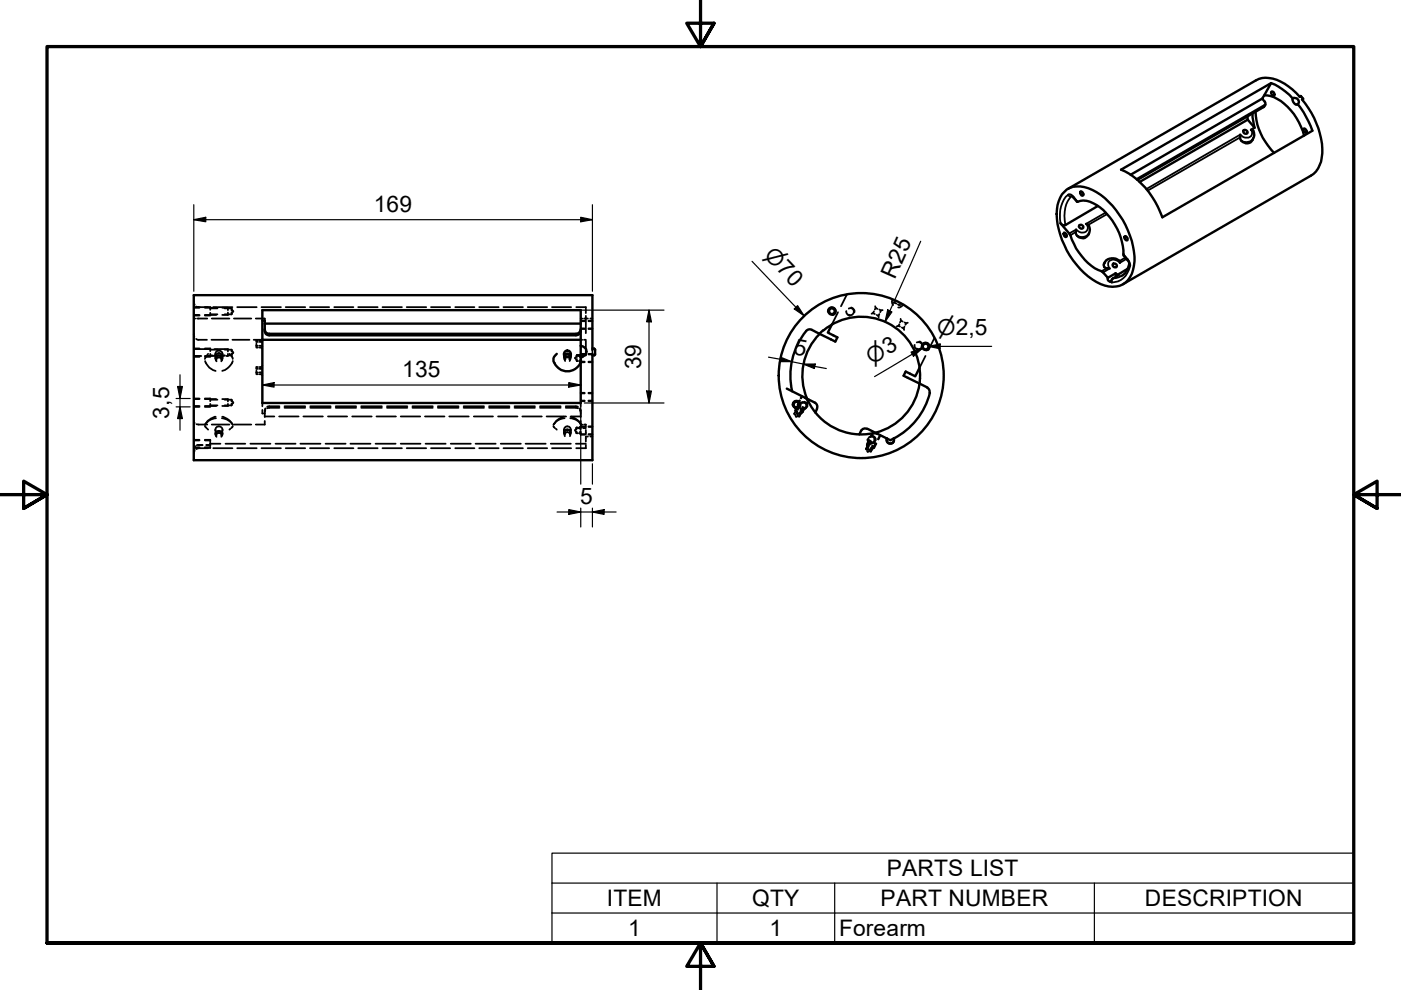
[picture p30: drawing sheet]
<svg xmlns="http://www.w3.org/2000/svg" width="297mm" height="210mm" viewBox="0 0 297 210" stroke-linecap="round" stroke-linejoin="round" font-family="sans-serif">
<defs><g id="words">
<g font-size="4.8">
<text x="79.2" y="44.9">169</text>
<text x="189.7" y="59.4" transform="rotate(-66 189.7 59.4)">R25</text>
<text x="168.1" y="75" transform="rotate(11 168.1 75)">5</text>
<text x="85.3" y="79.9">135</text>
<text x="136" y="78.3" transform="rotate(-90 136 78.3)">39</text>
<text x="35.9" y="88.7" transform="rotate(-90 35.9 88.7)">3,5</text>
<text x="123" y="106.9">5</text>
<text x="188" y="185.8">PARTS LIST</text>
<text x="128.7" y="192.2">ITEM</text>
<text x="159.4" y="192.2">QTY</text>
<text x="186.7" y="192.2">PART NUMBER</text>
<text x="242.8" y="192.2">DESCRIPTION</text>
<text x="133.2" y="198.5">1</text>
<text x="163.1" y="198.5">1</text>
<text x="177.9" y="198.5">Forearm</text>
</g>
<g font-size="4.6">
<text x="161.8" y="54.3" transform="rotate(46 161.8 54.3)">⌀70</text>
<text x="198.7" y="71">⌀2,5</text>
<text x="184.8" y="77.3" transform="rotate(-31 184.8 77.3)">⌀3</text>
</g>
</g></defs>
<!-- layer: Visible (ISO) -->
<g fill="none" stroke="#000" stroke-width=".51">
<path d="M269.5 17.6l-1.9 3.3 .6 .7a.52 .52 0 0 1-.1 .7l-27.1 15.7M269.5 17.6l-31.8 18.4a16.7 16.7 0 0 1 8.7 10.1l31.9-18.4-1.9-3.9-1.3-1.7M269.5 17.6l.8 .3 1.5 1 1.6 1.2 .7 .8M269.5 19.5l.2-.1 .4 .2 .1 .6h-.5zM263.7 27.6a.52 .52 0 0 1 .6 .1 .52 .52 0 0 1 .1 .6l-.1 .1a.49 .49 0 0 1-.6-.2 .49 .49 0 0 1 0-.6zM264.5 24.7v.7l-22.9 13.2M264.5 25.4l1.5 1.7-.8 .4h.2a1.51 1.51 0 0 1 .2 2.2 1.43 1.43 0 0 1-1.8 .6 1.43 1.43 0 0 1-.8-1.8M265.6 24v.8l.4 2.3M266.2 23.7a13.4 13.4 0 0 0 3.9 8.7M267.6 20.9l-27.9 16.2M268 20.2a7.7 7.7 0 0 1 5.7 3.2l1.7 2.5 .8 1.9 .3 .9M268.3 22.2l-.4 .5-26.7 15.4"/>
<path d="M274.1 20.9a.82 .82 0 0 1 1.1 .2 .82 .82 0 0 1-.2 1.1l-.4-.1-.4-.5zM275.6 20.5a9.7 9.7 0 0 0-8-4l-1.3 .6-39.9 22.9M275.7 20.4l-.2 .1M275.7 20.4h.2M275.8 20.4l.5 .5M276 21.1a16.6 16.6 0 0 1 4.2 12.3 5 5 0 0 1-2.3 3.8l-39.8 23M276.2 21.2h.1M276.3 20.9l-.1 .3M276.4 27.3h.3l.3 .4 .1 .2-.2 .3-.5-.4zM225.6 49.3l.5 .4v.5l-.2 .1-.3-.3-.1-.4zM225.7 40.7a4.4 4.4 0 0 1 5.1-.8 17 17 0 0 1 9.2 11.2 9.7 9.7 0 0 1-.4 7.7 4.3 4.3 0 0 1-5.3 1.8 16.4 16.4 0 0 1-9.5-10.8 10.1 10.1 0 0 1 .4-8.6zM227.2 41.6l1.1 1.2a4.2 4.2 0 0 1 4.2 .7 13.2 13.2 0 0 1 5.8 10.7l1.1 1.5a3.5 3.5 0 0 1-1.7 2.8"/>
<path d="M229 40.7l.2-.2 .3 .2a.41 .41 0 0 1 .2 .4 .41 .41 0 0 1-.2 .4l-.5-.4zM230.3 47.5a1.3 1.3 0 0 1 .6 2 1.43 1.43 0 0 1-1.8 .9 1.43 1.43 0 0 1-.9-1.7M232.8 43.7l-7.1 4a.74 .74 0 0 1-.8-.4l1.8 2.2a18.3 18.3 0 0 0 4 6.3 8.4 8.4 0 0 0 3 1.8l1.2 1.3M236.5 57.9l.2 .7M236.5 57.9l-1.6 1M236.9 58.3h.3l-1.4 .9-.3 .5h-.3a.58 .58 0 0 1-.3-.8M237.4 55.7v-.2a1.98 1.98 0 0 0-3.4 .7l.3 .5 1 .2M238.4 50.1h.3l.3 .3v.6l-.5-.3zM239.1 57l-2.2 1.3-.4-.4M55.6 68h.5v1.8M55.6 72h67.5M55.6 65.8h67.5v19.6h-67.5z"/>
<path d="M56.1 69.8a1.01 1.01 0 0 0 1 1.3h65a.98 .98 0 0 0 1-1M56.1 69.8a.88 .88 0 0 0 1 1h65a.98 .98 0 0 0 1-1M56.1 68.6h67M118 75a1.6 1.6 0 0 0 0 2.6 3.1 3.1 0 0 0 5.1-.7M119.6 75.3a.76 .76 0 0 1 1.4 0M119.7 75.5a.65 .65 0 0 1 .6-.4 .65 .65 0 0 1 .6 .4M120 75.7h.6M123.1 75.3h-.5l.5 .4M123.1 73.3a1.21 1.21 0 0 1 1.2 1.2 1.21 1.21 0 0 1-1.2 1.2M125.6 75.3h.4M125.6 74.1v-11.5h-84.5v35h84.5v-22.6M125.6 73.9h.4"/>
<path d="M126 73.9l.2 .3v.9l-.2 .2M172.1 69.9a.96 .96 0 0 0-1.2 .3 15 15 0 0 0-2.9 12.8M172.1 69.9l1.6 .9M173.8 70.8a12.5 12.5 0 0 0-2.7 13.7M174.6 70l-.9 .8M174.6 70.1a12.5 12.5 0 0 1 14-1.4 12.5 12.5 0 0 1 6.3 12.6M176.4 68.7l-.9 1.8 2 1-.4 .9-3.4-1.6M194.9 78l-.8 1.8-2.1-1-.4 .9 3.3 1.6M166.8 82.4l6 3M170.7 84.3l.5 .5M171.2 84.8a12.5 12.5 0 0 0 14.1 7M172.7 85.4a.98 .98 0 0 1 .5 1.3"/>
<path d="M173.2 86.7l-.4 .8M182.6 91.3l-.4 .8M183.9 90.9a.98 .98 0 0 0-1.4 .5M183.9 90.9l4.8 2.4M185.2 91.9l.7 .1M188.1 93a.73 .73 0 0 0 .2 .8 .73 .73 0 0 0 .8 .1M189.4 93l.1 .4-.3 .6M194.9 81.3l1.7 .8M195 81.3a12.5 12.5 0 0 1-9.4 10.4M196.6 82.2a.98 .98 0 0 1 .5 1.1M197.2 83.3a15 15 0 0 1-8.5 10"/>
<circle cx="229.2" cy="48" r=".45"/>
<circle cx="236.3" cy="56.2" r=".45"/>
<circle cx="120.3" cy="75.1" r=".74"/>
<circle cx="176.4" cy="66" r=".6"/>
<circle cx="176.4" cy="66" r=".73"/>
<circle cx="182.6" cy="79.6" r="17.5"/>
<circle cx="196.2" cy="73.5" r=".73"/>
<circle cx="196.2" cy="73.5" r=".6"/>
<circle cx="168.9" cy="85.8" r=".6"/>
<circle cx="168.9" cy="85.8" r=".73"/>
</g>
<!-- layer: Visible Narrow (ISO) -->
<g fill="none" stroke="#000" stroke-width=".38">
<path d="M263 29.1l-19.7 11.3M265.2 27.5a1.07 1.07 0 0 1 .1 1.4 1.07 1.07 0 0 1-1.3 .3l-1-.7-20 11.6M265.7 29.4a1.89 1.89 0 0 1-2.5 .5M268.1 22.3l-.2 .4M275.6 20.5l.2-.1 .4 .5-.2 .2M275.7 20.4h.1M276.3 20.9v.2M224.9 47.3a6.4 6.4 0 0 1 1.5-6 .53 .53 0 0 0 .8 .3 6.6 6.6 0 0 0-1.3 6.1M226.4 41.3a.7 .7 0 0 1 1.1 .5M227.6 41.7l.9 1.1M228.1 49.2l-1.2 .7M230.9 49.5a1.89 1.89 0 0 1-2.5 .5"/>
<path d="M234.3 55.6l-.2 .6v.4M234.4 45.1l-4.1 2.4a1.11 1.11 0 0 1 .1 1.5 1.11 1.11 0 0 1-1.5 .2l-.7-.5-1.5 .8M234.7 56.9l-1.1 .6M234.8 45.4l-4 2.3M235.4 59.7l.3 .2M238.2 53.9l.9 1.1M238.6 54.6l-1.2 .7M238.8 54.9l-1.4 .8a1.61 1.61 0 0 0-2.4-.2 1.44 1.44 0 0 0 .3 1.4l-1.4 .9M239.1 55v.2M239.1 55l.5 .9v.6l-.2-.5M239.6 56.5a4.1 4.1 0 0 1-3.9 3.4v-.5l.3-.4h.6l1.1-.5M175.5 66.1a.86 .86 0 0 1 .7-1 .86 .86 0 0 1 1 .7 .86 .86 0 0 1-.7 1"/>
<path d="M195.4 73.6a.86 .86 0 0 1 .7-1 .86 .86 0 0 1 1 .7 .86 .86 0 0 1-.7 1M168 85.9a.86 .86 0 0 1 .7-1 .86 .86 0 0 1 1 .7 .86 .86 0 0 1-.7 1M169.6 85.9a.73 .73 0 0 0-.6-.8 .73 .73 0 0 0-.8 .6 .73 .73 0 0 0 .6 .8M188 92.9a.86 .86 0 0 0 .2 1.1 .86 .86 0 0 0 1.1-.1M189.5 92.9v.8l-.2 .3"/>
</g>
<!-- layer: Hidden (ISO) -->
<g fill="none" stroke="#000" stroke-width=".38">
<path d="M41.1 70.8l.1 .6M41.1 64.1l.2 .5M41.1 66.8h1.2M41.1 65.2h1.2M41.1 75.5h1.6M41.1 74h3.5M41.1 65.1h3.5v.6M41.1 73.9h1.2M41.1 75.7h1.2M41.1 66.9h1.2M41.4 67.5l-.3 .1M41.6 71.9l.3 .1h2"/>
<path d="M41.6 65l.5 .1M41.8 67.5h2.1M43.4 66.8h2.4M43.4 65.2h2.4M43.4 75.5h2.3M43.4 73.9h1.2v.6M43.5 76.6a3.4 3.4 0 0 0 2.2 2M43.8 75.5l-.4 .6M44.1 75l-.2 .2M44.6 75v.7h-1.2M44.6 66.3v.6h-1.2M44.6 66.6h1.5"/>
<path d="M44.6 65.4h1.5M44.6 75.3h.4M44.6 74.1h1.5M44.8 72h3.6M44.9 67.5h3.7M45.2 65.1h4.1M45.4 75.3h.4M45.5 74h2.8v.5M45.7 75v.3M45.7 75.7v.3M45.8 75.4a.73 .73 0 0 1 .6-1.1 .73 .73 0 0 1 .7 1.1M45.8 76.2v.2a.73 .73 0 0 1 .6-1.1 .73 .73 0 0 1 .7 1.1v-.2"/>
<path d="M45.8 76v.1M45.9 76.6a.57 .57 0 0 1 .5-.8 .57 .57 0 0 1 .5 .8M45.9 76.3l-.1-.2a.66 .66 0 0 1 .4-.6 .66 .66 0 0 1 .8 .2l-.1 .6M45.9 75.3h-.1a.65 .65 0 0 1 .6-.5 .65 .65 0 0 1 .7 .5h-.2M47 75.3h.7M47.1 76v.1M47.1 65.2h1.2v.6M47.1 75.5h.4M47.2 75v.3M47.2 75.7v.3M47.6 66.6h1.5M47.6 65.4h1.5"/>
<path d="M47.6 74.1h1.5M48.3 66.3v.5h-1.2M48.3 75v.5h-.4M48.4 75.3h.7M48.6 75l.2 .2M49 75.5l.3 .6M49.1 65.4v.4M49.1 66.2v.4M49.1 74.1v.4M49.1 75v.3M49.1 65.4l.1 .2M49.1 74.1l.1 .2"/>
<path d="M49.2 66.5l-.1 .1M49.2 75.2l-.1 .1M49.3 72h3.6M49.3 76.6a3.4 3.4 0 0 1-2.2 2M49.3 65.8l.2 .2-.2 .2M49.3 74.5l.2 .3-.2 .2M49.6 67.5h3.7M50.3 65.1h4.1M53.8 72h1.8M54.2 67.5h1.9v.2M54.4 73.6v.1h.3M54.4 79.2v.1h.3"/>
<path d="M54.4 73.3h.3M54.4 79h.3M54.4 72.9v.5M54.4 78.6v.5M54.7 72.1h-.3v.4h.3M54.7 77.8h-.3v.4h.3M55 73.7l.5 .1M55 79.3l.5 .1M55 73.3h.4M55 72.5h.4M55 79h.4M55.4 65.1h4.2"/>
<path d="M55.4 78.1l-.4 .1M55.5 72l-.5 .1M55.5 77.8h-.5M55.6 73.4h.1M55.6 79v.2M55.6 73.9v.1M55.6 79.5v.2M55.6 72.4h.1M55.6 78v.1M55.6 71.8v.1M55.6 77.5v.1M56.1 67.9v.1"/>
<path d="M60.6 65.1h4.1M65.7 65.1h4.1M70.9 65.1h4M75.9 65.1h4.2M81.1 65.1h4.1M86.2 65.1h4.2M91.4 65.1h4M96.5 65.1h4.1M101.6 65.1h4.1M106.7 65.1h4.2M111.9 65.1h4.1M117 65.1h4.1"/>
<path d="M119.6 75v.3M119.6 75.5v.2M119.6 75.3v.7l.2 .2M119.7 75.5v.3l.3 .3M119.7 75.7v.2M119.7 76v.2M120 75.7l-.3 .5 .1 .4M120.6 75.7l.3 .5-.1 .4M120.9 75.5v.3l-.3 .3M120.9 75.7v.2M120.9 76v.2M121 75.3v.7l-.2 .2"/>
<path d="M121 75v.3M121 75.5v.2M122 75.7l-.1 .2 .1 .2M122.2 76.3l.1 .3M122.2 65.1h2v.3M122.3 75.3v.4M122.3 76.1v.5M122.3 75.3l-.1 .2M122.3 75.3h.3M122.3 76.6h.3M122.8 75.3h.3M122.8 76.6h.3"/>
<path d="M123.1 76.2v.5h.9M123.1 75.7l.2 .4M123.1 75.3h.3M123.1 67.5h.3M123.1 72h.3M123.1 69.6h.9M123.1 68.1h.9M123.1 76.8h.9M123.1 75h.9M123.1 69.8h.9M123.1 68h.9M123.3 76.5l-.2 .4"/>
<path d="M123.7 75.5l-.6 .2M123.8 67.5h.9M123.8 72h.4M124 75.2h-.9v.5M124.2 72.2v3.1h-.4M124.2 65.6v.8M124.2 67v3.6M124.3 74.5l-.2 .6M124.8 69.6h.8M124.8 68.1h.8M124.8 76.7h.8M124.8 75.2h.8"/>
<path d="M124.8 76.8h.8M124.8 69.8h.8M124.8 68h.8M125.2 67.5h.4M125.6 74.1h.1M125.6 74.2v.3M125.6 74.8v.2h-.8M177.7 66.2l-1.3 2.5M179.5 65.9a.88 .88 0 0 0 .6 1.1M179.6 62.4l-1.3 2.5M180 65.4a.73 .73 0 0 1 1 .7 .73 .73 0 0 1-1 .6M180.5 65.2a.92 .92 0 0 1 .7 1"/>
<path d="M184.9 66.5h-.1M185.1 66.4l-.1 .1M185.1 66.4l.4 .2M185.3 66l-.2 .4M185.5 64.9l.1 .2M185.6 65.2l.1 .1M185.7 65.3l.4 .2M185.7 65.3l-.2 .3M185.9 66.8l.3 .2M186.2 67v.1M186.3 67.2v.1M186.4 66.6l-.2 .4"/>
<path d="M186.4 65.6l.4 .2M186.8 65.8h.1M186.8 65.8l-.2 .4M187 65.8h.1M189.2 63.5l-.1 .4 .3 .8M189.6 64l.5 .4M189.7 63.8h.3M190.1 69.2h.1M190.4 64.6l.5 .1M190.5 69.1h-.1M190.5 69.1l.3 .2M190.7 68.7l-.2 .4"/>
<path d="M190.9 64.2l.1 .2M190.9 67.6v.1M191 67.9v.1M191 68l-.2 .4M191 68l.4 .2M191.2 69.4l.4 .2M191.5 64.6l-.3 .3-.8 .3M191.6 69.6v.2M191.6 69.9h.1M191.8 69.3l-.2 .3M191.8 68.4l.4 .2M192.2 68.6l-.2 .3"/>
<path d="M192.3 68.5l-.1 .1M192.4 68.4h.1M193.9 73.1a.82 .82 0 0 0 .7 1M194.4 72.6a.75 .75 0 0 1 1.1 .7 .75 .75 0 0 1-1.1 .6M194.9 72.4a.9 .9 0 0 1 .7 1M196.2 75.5l-1.3 2.5M198.1 71.7l-1.3 2.5M41.1 89.3l.2 .4M41.1 86.1h1.2M41.1 84.6h1.2M41.1 93.4h1.2M41.1 95h1.2"/>
<path d="M41.1 93.3h1.2M41.1 84.5h1.2M41.1 86.3h1.2M41.3 95.5l-.2 .5M41.4 94.6l-.3 .2h1.2M41.7 90h2.2M42.1 94.4h.8M42.9 94.3l-1.2 .1M43.4 90.3l.4 .5M43.4 93.3h1.2v.1M43.4 86.1h2.4M43.4 84.6h2.4"/>
<path d="M43.4 93.4h1.2M43.4 84.5h1.2v.6M43.4 94.8h1.2M43.8 94.3h.8M43.8 94.4h.8M43.9 90.9l.2 .2M44.1 95h-2l-.5 .2M44.6 94.3v.1M44.6 85.6v.7h-1.2M44.6 86h1.5M44.6 84.7h1.5M44.6 93.4v.2"/>
<path d="M44.6 93.8v.3M44.6 94.3h.1M44.6 94.4v.2M44.6 94.8v.2h-1.2M44.6 94.1h2.1M44.9 90h3.7M45.2 95h4.1M45.7 91.1v.3M45.7 91.7v.3M45.7 88.4l-1 .3-.7 .6-.5 .7M45.8 91.4a.71 .71 0 0 1 .6-1 .71 .71 0 0 1 .7 1M45.8 88.7a2.74 2.74 0 0 0-2.3 1.4"/>
<path d="M45.8 92.2v.2a.71 .71 0 0 1 .6-1.1 .71 .71 0 0 1 .7 1.1v-.2M45.8 92v.2M45.9 92.6a.57 .57 0 0 1 .5-.8 .57 .57 0 0 1 .5 .8M45.9 92.3a.57 .57 0 0 1 .5-.8 .57 .57 0 0 1 .5 .8M47.1 88.7a3 3 0 0 1 2.2 1.4M47.1 92v.2M47.1 88.4l1.4 .6 .8 1M47.1 84.6h1.2v.5M47.2 91.1v.3M47.2 91.7v.3M47.6 86h1.5M47.6 84.7h1.5"/>
<path d="M47.8 94.1h4.2M48.3 85.6v.5h-1.2M48.8 90.9l-.2 .2M49.1 84.7v.4M49.1 85.6v.4M49.1 84.7l.1 .2M49.2 85.8l-.1 .2M49.3 90.3l-.3 .5M49.3 85.1l.2 .3-.2 .2M49.6 90h3.7M50.3 95h4.1M53.1 94.1h4.2"/>
<path d="M55.4 95h4.2M55.6 86.9v.8h.2M55.6 85.4v.7M55.9 87.7h.2M56.1 87.5v.9M56.1 89.3v.7h-1.9M56.1 88.3h2.1M56.3 86.9l-.2 .5M56.3 86.6l-.2 .7M58.4 94.1h4.3M59.2 88.3h4.1M59.2 86.5l-2.6 .1"/>
<path d="M59.2 86.1l-2.6 .2M60.3 86.5h4.4M60.3 86.1h4.4M60.6 95h4.1M63.7 94.1h4.2M64.3 88.3h4.2M65.7 95h4.1M65.8 86.5h4.3M65.8 86.1h4.3M69 94.1h4.3M69.5 88.3h4.1M70.9 95h4"/>
<path d="M71.2 86.5h4.3M71.2 86.1h4.3M74.3 94.1h4.2M74.7 88.3h4.1M75.9 95h4.2M76.6 86.5h4.4M76.6 86.1h4.4M79.6 94.1h4.3M79.8 88.3h4.1M81.1 95h4.1M82 86.5h4.4M82 86.1h4.4"/>
<path d="M85 94.1h4.2M85 88.3h4.1M86.2 95h4.2M87.4 86.5h4.4M87.4 86.1h4.4M90.1 88.3h4.1M90.2 94.1h4.3M91.4 95h4M92.8 86.5h4.4M92.8 86.1h4.4M95.2 88.3h4.2M95.6 94.1h4.2"/>
<path d="M96.5 95h4.1M98.3 86.5h4.3M98.3 86.1h4.3M100.5 88.3h4M100.8 94.1h4.3M101.6 95h4.1M103.7 86.5h4.3M103.7 86.1h4.3M105.6 88.3h4.1M106.2 94.1h4.2M106.7 95h4.2M109.1 86.5h4.3"/>
<path d="M109.1 86.1h4.3M110.7 88.3h4.2M111.4 94.1h4.3M111.9 95h4.1M114.5 86.5h4.4M114.5 86.1h4.4M115.9 88.3h4.1M116.8 94.1h4.2M117 95h4.1M117.3 90.3l.4 .5M117.9 90.9l.1 .2M119.6 88.4l-1.4 .6-.8 1"/>
<path d="M119.6 91.1v.2M119.6 91.5v.2M119.7 91.4a.69 .69 0 0 1 .6-1 .69 .69 0 0 1 .6 1M119.7 88.7a2.97 2.97 0 0 0-2.4 1.4M119.7 92.2a.73 .73 0 0 1 .6-1.2 .73 .73 0 0 1 .6 1.2M119.7 91.7v.2M119.8 92.5a.64 .64 0 0 1 .5-.9l.5 .4v.5M119.8 92a.57 .57 0 0 1 .5-.8h.3l.2 .3v.5M120 86.5l2.6 .1M120 86.1l2.6 .2M120.9 88.7a2.41 2.41 0 0 1 2.4 1.6M120.9 91.7v.2"/>
<path d="M121 88.4l1.4 .6 .8 1M121 88.3h2.1M121 91.1v.2M121 91.5v.2M122 91l-.1 .2 .1 .3M122.1 91.7l.1 .2M122.1 94.1h2.1M122.2 90.6v.4M122.2 91.5v.4M122.2 90.6l-.1 .2M122.2 90.6h.4M122.2 91.9h.4"/>
<path d="M122.8 90.6h.3M122.8 91.9h.3M122.9 86.9l.2 .5M122.9 86.6l.2 .5M123 91.5v.5h.1M123 90.6l-.4 .2h.5M123.1 90.5h-.1v.5M123.1 89.3v.7h.3M123.1 85.4v.7M123.1 86.9v1.5M123.1 91.5v.7h.9M123.1 84.9h.9"/>
<path d="M123.1 83.4h.9M123.1 92h.9M123.1 90.5h.9M123.1 85.1h.9M123.1 83.3h.9M123.6 90.8h.6M123.8 90h.4v.6M124 90.4h-.9v.6M124.2 91.2v.9M124.2 94.3v.7h-2M124.7 92.6h-.5v1M124.8 84.9h.8"/>
<path d="M124.8 83.4h.8M124.8 92h.8M124.8 90.5h.8M124.8 92.2h.8M124.8 90.4h.8M124.8 85.1h.8M124.8 83.3h.8M125.2 92.6h.4M168.4 87.7l.3 .2M168.4 87.7l.1 .2M168.5 87.4l-.1 .3M168.7 86.6l.5 .3"/>
<path d="M168.7 88.1l.1 .3 .2-.1M168.7 86.9l-.1 .1 .4 .2M168.7 86.4v.1M168.8 87.4l-.1-.2 .3 .2M168.8 86.6l-.1 .2M168.8 86.5l.5 .2M168.9 87.6l.1 .2h.3M169 86.2l-.2 .3M169 86.5l-.3 .6M169.1 88.1l.4 .2M169.2 85.6l-.1 .2 .5 .2M169.2 88.3h.3"/>
<path d="M169.2 85.7l-.1 .3M169.3 85.9l-.1 .3M169.4 87.6l.3 .2h-.2M169.5 85.9a.88 .88 0 0 0 .7 1M169.5 87.5l.5 .1M169.5 84.9l-.3 .5M169.6 84.9l-.3 .7M169.7 88l-.2 .3M169.7 86.9l.5 .3M170 85.4a.73 .73 0 0 1 1.1 .6 .73 .73 0 0 1-1.1 .6M170 84l-.3 .4M170.1 85.4h.5l.4 .6-.4 .5h-.5"/>
<path d="M170.1 84l-.2 .5M170.1 87l-.3 .7M170.1 86.3l.5 .2-.4 .9-.5-.2M170.2 85.3a.68 .68 0 0 0-.6 .8M170.4 86.4l-.2 .3M170.5 85.2a.81 .81 0 0 1 .7 1M170.6 86.5l-.5 1M171.1 85.8a.81 .81 0 0 1-.6 .9M171.1 84.5v.1M171.1 84.7l.1 .1M171.4 84.7l-.4 .9M171.6 84.7l-.5 .9"/>
<path d="M183.6 95.2l.4 .1M183.6 95.2l.1 .1M183.7 94.9l-.1 .3M183.8 95.6l.2 .2 .2-.1M183.8 94.4l.4 .3M183.9 95l-.1-.2 .3 .2M184 93.1a.88 .88 0 0 0 .7 1M184 95.2l.1 .1h.3M184 94l.5 .3M184.1 94l-.3 .6M184.3 95.5l.4 .2M184.3 93.4l-.5 .9"/>
<path d="M184.5 92.6a.73 .73 0 0 1 1 .7 .73 .73 0 0 1-1 .6M184.5 93.4l-.2 .3M184.5 95.7h.2M184.5 92.7l.6-.1a.65 .65 0 0 1 .3 .8 .65 .65 0 0 1-.7 .4l-.2-.1M184.5 95.2l.4 .1h-.2M184.7 94.9l.5 .1M184.7 92.5a.68 .68 0 0 0-.6 .8M184.7 93.6l-.5-.3-.4 .9 .5 .3M184.8 95.4l-.1 .3M184.9 94.5l.5 .2M185 92.4a.92 .92 0 0 1 .7 1M185.1 91.5l-.4 .9"/>
<path d="M185.2 94.6l-.2 .6M185.2 91.6l-.4 .9M185.3 93.8l.5 .3-.4 .9-.6-.3M185.4 91.8l-.2 .1M185.5 93.1a.81 .81 0 0 1-.5 .9M185.5 94l-.1 .3M185.6 91.7l-.1 .1M185.7 94l-.5 1M186.6 92.2l-.5 .9M186.7 92.3l-.5 .9"/>
</g>
<!-- layer: Symbol (ISO) -->
<path d="M117 187.2v-6.3h170v6.3M117 187.2h170v6.4M117 187.2v12.7h170v-6.3M117 193.6h170M152 187.2v12.7M177 187.2v12.7M232 187.2v12.7" fill="none" stroke="#000" stroke-width=".25"/>
<!-- layer: Border (ISO) -->
<path d="M148.5 -.1v10l-2.9-5h5.8l-2.9 5 2.9-5M0 104.9h10l-5-2.9v5.8l5-2.9-5 2.9M297 104.9h-10l5-2.9v5.8l-5-2.9 5 2.9M10 199.9v-190h277v190h-277h277M151.4 204.9l-2.9-5 2.9 5h-5.8l2.9-5v10" fill="none" stroke="#000" stroke-width=".7"/>
<!-- layer: Dimension (ISO) -->
<g fill="none" stroke="#000" stroke-width=".25">
<path d="M41.1 46.6l2.5-.5v.9zM41.1 46.6h84.5M41.1 43.4v18.4M123.1 46.1l2.5 .5-2.5 .4zM125.6 43.4v18.4M159.4 55.4l11.1 11.6M195.2 51.2l-7.6 17M38.2 79.5v11.7M56.4 65.8h84.4M137.6 65.8l.5 2.4h-1zM137.6 65.8v19.6M162.9 75.7l12.3 2.4"/>
<path d="M165.5 75.7l2.3 1h-2.5zM168.4 65.5l.7-.7 1.4 2.2zM170.3 77.2h2.5l-.1 .9zM188.2 65.7l.9 .4-1.5 2.1zM193.2 74.6l2.4-.8-1.9 1.7zM195.6 73.8l-10.2 6.1M196.8 73.4l2.5-.5v1zM196.8 73.4h13.4M37.3 84.5h3M37.3 86.3h3M37.7 82h1l-.5 2.5zM38.2 86.3l.5 2.4h-1z"/>
<path d="M55.6 81.6l2.5-.5v1zM55.6 81.6h67.5M120.6 81.1l2.5 .5-2.5 .5zM123.1 86.2v16.5M123.9 85.4h16.9M125.6 98.3v4.4M137.1 82.9h1l-.5 2.5zM118.1 108.6h12.5M120.6 108l2.5 .6-2.5 .5zM123.1 107.7v4M125.6 108.6l2.5-.6v1.1zM125.6 107.7v4"/>
</g>
<g fill="#000">
<path d="M41.1 46.6l2.5-.5v.9zM123.1 46.1l2.5 .5-2.5 .4zM137.6 65.8l.5 2.4h-1zM165.5 75.7l2.3 1h-2.5zM168.4 65.5l.7-.7 1.4 2.2zM170.3 77.2h2.5l-.1 .9zM188.2 65.7l.9 .4-1.5 2.1zM193.2 74.6l2.4-.8-1.9 1.7zM196.8 73.4l2.5-.5v1zM37.7 82h1l-.5 2.5zM38.2 86.3l.5 2.4h-1zM55.6 81.6l2.5-.5v1z"/>
<path d="M120.6 81.1l2.5 .5-2.5 .5zM137.1 82.9h1l-.5 2.5zM120.6 108l2.5 .6-2.5 .5zM125.6 108.6l2.5-.6v1.1z"/>
</g>
<use href="#words"/>
</svg>
